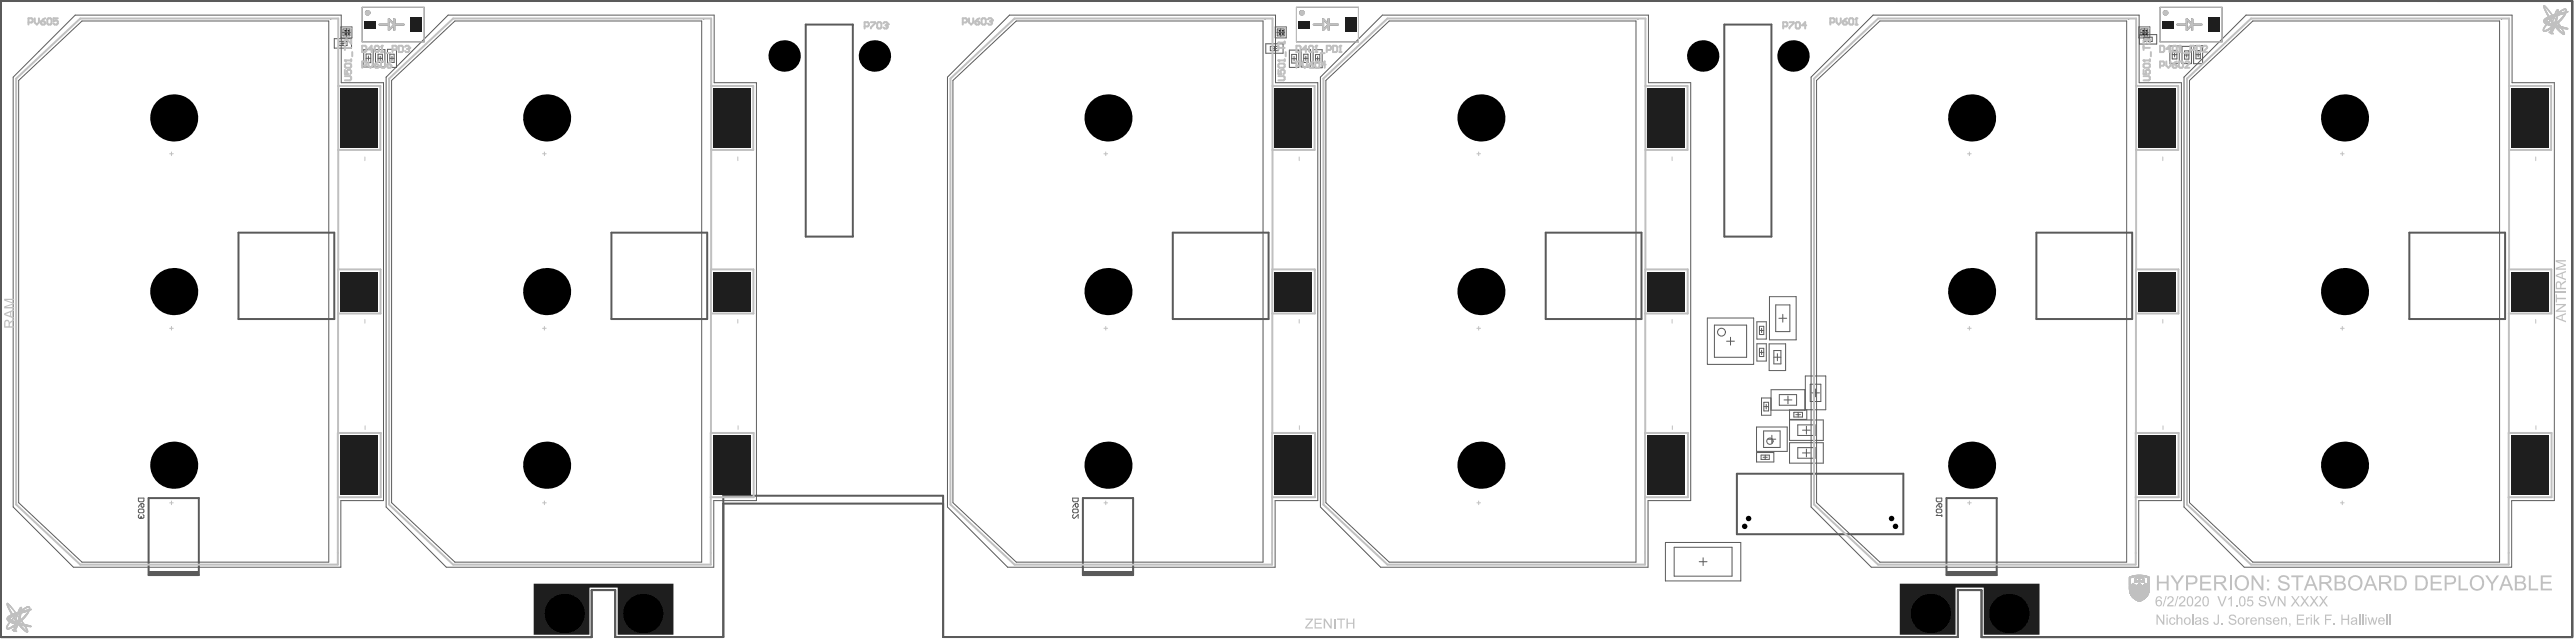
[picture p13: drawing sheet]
<svg xmlns="http://www.w3.org/2000/svg" width="1092mm" height="271mm" viewBox="0 0 1092 271" stroke-linecap="round" stroke-linejoin="round" font-family="sans-serif">
<g fill="none" stroke="#5a5a5a" stroke-width=".42">
<path d="M141.8 16.4h7.3v4h-7.3zM144.5 18.4h1.9M145.4 17.5v1.8M536.9 18.6h7.3v4h-7.3zM540.6 19.7v1.8M907.5 14.7h7.3v4h-7.3zM910.2 16.7h1.8M911.1 15.8v1.8M920.4 19.5h4v7.3h-4zM925.5 19.7h4v7.3h-4zM154.3 21.1h4v7.3h-4zM155.3 24.7h2"/>
<path d="M156.3 23.7v2M159.3 21.1h4v7.3h-4zM160.4 24.7h1.8M161.3 23.8v1.8M539.6 20.6h1.9M546.9 21.2h4v7.4h-4zM547.9 24.9h2M548.9 23.9v2M551.9 21.1h4v7.3h-4zM553 24.7h1.8M553.9 23.8v1.8M921.4 23.2h2"/>
<path d="M922.4 22.2v2M926.6 23.3h1.8M927.5 22.4v1.8M745.2 136.4h4v7.3h-4zM747.2 139.2v1.8M750.5 125.8h11.3v18.3h-11.3zM754.5 134.9h3.3M756.2 133.2v3.4M745.2 145.7h4v7.4h-4zM746.3 149.4h1.8M746.3 140.1h1.8M747.2 148.5v1.8"/>
<path d="M750.4 145.8h7v11.3h-7zM752.4 151.4h3M753.9 149.9v3M765.7 159.4h8.7v14.3h-8.7zM748.1 172.4h2M749.1 171.4v2M751.1 168.7h-3.9v7.3h3.9l.1-10.8h14.3v8.7h-14.3M756.7 169.5h3.3M758.4 167.9v3.3M759 173.8h7.4v4h-7.4zM759 178h14.4v8.7h-14.4zM761.7 175.8h2"/>
<path d="M762.7 174.8v2M768.4 166.5h3.3M770.1 164.9v3.3M745.1 191.8h7.3v4h-7.3zM747.8 193.8h1.8M748.7 192.9v1.8M759 187.7h14.4v8.6h-14.4zM764.5 192h3.4M764.5 182.3h3.4M766.2 180.7v3.3M766.2 190.3v3.4"/>
</g>
<path d="M63 211.1h21.3v32.7h-21.3zM459.3 211.1h21.3v32.7h-21.3zM736.7 200.8h70.6v25.6h-70.6zM825.6 211.1h21.3v32.7h-21.3z" fill="none" stroke="#5a5a5a" stroke-width=".85"/>
<g fill="#5a5a5a">
<path d="M63 242.1h21.3v1.7h-21.3z" fill-rule="evenodd"/>
<path d="M459.3 242.1h21.3v1.7h-21.3z" fill-rule="evenodd"/>
<path d="M825.6 242.1h21.3v1.7h-21.3z" fill-rule="evenodd"/>
</g>
<path d="M455 211.1h2.3v1.2l-.4 .4h-1.5l-.4-.4zM455 216.2l.4-.4h1.5l.4 .4v.8l-.4 .3h-1.5l-.4-.3zM455.4 218.1l-.4 .4v.8l.4 .4h.4l1.5-1.6v1.6M456.1 213.5h.8l.4 .4v.7l-.4 .4-.8-.4zM456.1 213.5l-1.1 1.5M821.3 211.1h2.3v1.2l-.4 .4h-1.5l-.4-.4zM821.3 216.2l.4-.4h1.5l.4 .4v.8l-.4 .3h-1.5l-.4-.3zM821.3 218.5h2.3M822.5 213.5h.7l.4 .4v.7l-.4 .4-.7-.4zM822.5 213.5l-1.2 1.5M823.6 218.1v.8" fill="none" stroke="#5a5a5a" stroke-width=".42"/>
<circle cx="821.3" cy="218.5" r=".17" fill="#5a5a5a"/>
<path d="M58.7 211.1h2.3v1.2l-.4 .4h-1.5l-.4-.4zM58.7 216.2l.4-.4h1.5l.4 .4v.8l-.4 .3h-1.5l-.4-.3zM59.1 218.1l-.4 .4v.8l.8 .4M59.9 213.5h.7l.4 .4v.7l-.4 .4-.7-.4zM59.9 213.5l-1.2 1.5M821.7 218.1l-.4 .4" fill="none" stroke="#5a5a5a" stroke-width=".42"/>
<circle cx="59.5" cy="219.7" r=".17" fill="#5a5a5a"/>
<g fill="none" stroke="#5a5a5a" stroke-width=".42">
<path d="M143.7 17.5h3.5v1.8h-3.5zM538.8 19.7h3.5v1.8h-3.5zM909.4 15.8h3.5v1.8h-3.5zM155.3 22.9h2v3.7h-2zM160.4 23h1.8v3.5h-1.8zM547.9 23.1h2v3.6h-2zM553 23h1.8v3.5h-1.8zM921.4 21.3h2v3.7h-2zM926.6 21.6h1.8v3.5h-1.8zM746.3 138.3h1.8v3.5h-1.8zM753.2 129.3h6v11.3h-6zM746.3 147.6h1.8v3.5h-1.8z"/>
<path d="M752.4 148.6h3v5.6h-3zM748.1 170.5h2v3.7h-2zM754.7 167.3h7.3v4.5h-7.3zM760.9 174.8h3.6v2h-3.6zM767.8 162.9h4.5v7.3h-4.5zM747 192.9h3.5v1.8h-3.5zM762.5 180.1h7.4v4.5h-7.4zM762.5 189.8h7.4v4.4h-7.4zM59.9 219.3l-.4 .4M59.9 218.9v.4M60.6 218.1l.4 .4v.8l-.4 .4-.7-.4"/>
</g>
<g fill="none" stroke="#5a5a5a" stroke-width=".42">
<path d="M144.6 11.4h4.7v4.7h-4.7zM145.3 13.7h3.3M145.5 12.3h2.9v2.9h-2.9zM146.9 12.1v3.3M153.6 3.1h26.3v14.6h-26.3zM540.9 11.4h4.7v4.7h-4.7zM541.6 13.7h3.3M541.8 12.3h2.9v2.9h-2.9zM543.2 12.1v3.3M549.9 3.1h26.3v14.6h-26.3zM907.2 11.4h4.7v4.7h-4.7zM907.9 13.7h3.3"/>
<path d="M908.1 12.3h2.9v2.9h-2.9zM909.5 12.1v3.3M916.2 3.1h26.3v14.6h-26.3zM930.4 19.4h3.9v7.6h-3.9zM5.6 32.7l26.3-26.3h112.8v28.7h18v177.1h-18.1v28.2h-113.5l-25.5-25.5zM7.9 34.1l26.9-25.2h104.6v229.4h-104.6l-26.9-25.2zM163.8 32.7l26.3-26.3h112.8v28.7h17.9v177.1h-18.1v28.2h-113.4l-25.5-25.5zM164.3 20.9h3.9v7.7h-3.9zM165.3 24.7h1.9M165.3 23h1.9v3.5h-1.9zM166.1 34.1l26.9-25.2h104.6v229.4h-104.6l-26.9-25.2zM166.3 23.8v1.8"/>
<path d="M401.9 32.7l26.3-26.3h112.8v28.7h17.9v177.1h-18.1v28.2h-113.4l-25.5-25.5zM404.2 34.1l26.9-25.2h104.6v229.4h-104.6l-26.9-25.2zM557 21.1h3.8v7.6h-3.8zM558 24.9h1.8M558 23.1h1.8v3.5h-1.8zM558.9 24v1.8M560.1 32.7l26.3-26.3h112.8v28.7h17.9v177.1h-18.1v28.2h-113.4l-25.5-25.5zM562.4 34.1l26.8-25.2h104.7v229.4h-104.7l-26.8-25.2zM768.2 32.7l26.3-26.3h112.8v28.7h18v177.1h-18.1v28.2h-113.5l-25.5-25.5zM770.5 34.1l26.9-25.2h104.6v229.4h-104.6l-26.9-25.2zM926.4 32.7l26.3-26.3h112.8v28.7h17.9v177.1h-18.1v28.2h-113.4l-25.5-25.5zM928.7 34.1l26.8-25.2h104.7v229.4h-104.7l-26.8-25.2z"/>
<path d="M931.4 21.4h1.9v3.5h-1.9zM931.4 23.2h1.9M932.3 22.3v1.8M724.2 134.8h19.6v19.6h-19.6zM727.2 137.8h13.6v13.7h-13.6zM732.3 144.6h3.4M734 143v3.3M745 181h13.1v10.3h-13.1zM748.1 182.7h6.9v7h-6.9zM749.9 186.2h3.3M751.5 184.5v3.3M706.4 229.9h32v16.4h-32z"/>
<path d="M710.1 232h24.6v12.2h-24.6zM720.7 238.1h3.3M722.4 236.4v3.4"/>
<circle cx="730.2" cy="140.8" r="1.66"/>
<circle cx="750.7" cy="187" r="1.33"/>
</g>
<g fill="none" stroke="#5a5a5a" stroke-width=".85">
<path d="M160.9 10.4h4M164.9 8.1l2.4 2.3-2.4 2.3zM167.3 8.1v4.6M167.3 10.4h4M341.8 10.4h19.9v89.9h-19.9zM557.2 10.4h4M561.2 8.1l2.3 2.3-2.3 2.3zM563.5 10.4h4M563.5 8.1v4.6M731.4 10.4h20v89.9h-20zM923.5 10.4h4M927.5 8.1l2.3 2.3-2.3 2.3z"/>
<path d="M929.8 10.4h4M929.8 8.1v4.6M101.2 98.6h40.6v36.6h-40.6zM259.3 98.6h40.7v36.6h-40.7zM497.4 98.6h40.7v36.6h-40.7zM655.6 98.6h40.6v36.6h-40.6zM863.7 98.6h40.7v36.6h-40.7zM1021.9 98.6h40.7v36.6h-40.7zM306.8 213.5h93.2M251 250.2v19.9h-250.6v-269.7h1090.6v269.7M251 250.1h9.9v19.9h45.9v-59.9h93.2v59.9h430.4v-19.9h9.9l.2 20h250.4M251 250.1v.1"/>
</g>
<g fill="none" stroke="#5a5a5a" stroke-width="1.7">
<circle cx="155.9" cy="5.4" r=".33"/>
<circle cx="552.2" cy="5.4" r=".33"/>
<circle cx="918.5" cy="5.4" r=".33"/>
</g>
<g fill="none" stroke="#c0c0c0" stroke-width=".42">
<path d="M153.6 3.1h26.3v14.6h-26.3zM549.9 3.1h26.3v14.6h-26.3zM916.2 3.1h26.3v14.6h-26.3zM1078.6 12.5v.5M1078.7 12.3v.8M1078.9 2.5v.5M1078.9 8.8v.3M1078.9 12v1.2M1079 2.4v.9M1079 8.5v.9M1079 11.8v1.4M1079 12.9v.4"/>
<path d="M1079.1 2.3v1.4M1079.1 8.3v1.3M1079.1 11.5l-.1 .9M1079.2 2.4v1.4M1079.2 8.2v1.5M1079.2 11.4v.6M1079.2 12.9v.4M1079.3 2.4v.3M1079.3 3.1v.9M1079.3 8.2v1.5M1079.3 11.3v.6M1079.3 12.9v.4"/>
<path d="M1079.3 2.4l.1 .5M1079.3 3.3l.1 1M1079.4 8v1.9M1079.4 11.1l-.1 .7M1079.5 2.5v.4M1079.5 3.7v.8M1079.5 7.9v2M1079.5 11v.5M1079.5 12.9v.4M1079.6 2.6v.4M1079.6 3.8v.8M1079.6 7.9v2.1"/>
<path d="M1079.6 10.9v.5M1079.6 12.9v.4M1079.6 2.7l.1 .4M1079.6 4l.1 1M1079.7 7.8v2.3M1079.7 10.7l-.1 .6M1079.7 12.9l-.1 .4M1079.8 2.8v.4M1079.8 4.3v.8M1079.8 7.7v2.4M1079.8 10.6v.4M1079.8 12.9v.3"/>
<path d="M1079.9 2.9v.5M1079.9 4.4v1M1079.9 12.8v.4M1079.9 7.6v2.6M1079.9 10.4v.6M1080 3.1v.3M1080 4.7v.9M1080 7.6v3.1M1080 12.7v.5M1080.1 3.1v.4M1080.1 4.9v.8M1080.1 7.5v3.2"/>
<path d="M1080.1 12.7v.5M1080.2 3.2v.5M1080.2 5v1M1080.2 7.5v3.1M1080.2 12.6v.5M1080.3 3.4v.4M1080.3 5.3v.9M1080.3 7.4v1.3M1080.3 9.1v1.3M1080.3 12.6v.5M1080.4 3.5l.1 .5M1080.4 5.4l.1 1"/>
<path d="M1080.4 9.2l.1 1.3M1080.4 12.6v.4M1080.5 7.3l-.1 1.3M1080.5 3.7v.3M1080.5 5.6v1M1080.5 7.3v1.2M1080.5 9.3v1.2M1080.5 12.5v.4M1080.6 3.7v.4M1080.6 5.8v.9M1080.6 7.2v1.2M1080.6 9.4v1.1"/>
<path d="M1080.6 12.5v.4M1080.7 3.8l.1 .5M1080.7 5.9l.1 1M1080.7 9.4v1.2M1080.8 7.2l-.1 1.2M1080.8 12.3v.6M1080.9 4v.4M1080.9 6.2v2M1080.9 9.4v1.3M1080.9 12.3v.5M1080.9 4.1l.1 .5M1080.9 6.3v1.9"/>
<path d="M1081 9.2v1.5M1081 12.3l-.1 .5M1081.1 4.3v.3M1081.1 6.6v1.5M1081.1 9.1v.3M1081.1 9.6v1.1M1081.1 12.2v.5M1081.2 4.4v.3M1081.2 6.7v1.4M1081.2 9.1v.3M1081.2 9.7v1M1081.2 12.1v.5"/>
<path d="M1081.2 13.6v.2M1081.2 4.5l.1 .5M1081.2 6.8v1.2M1081.2 9.7l.1 1.1M1081.3 8.9l-.1 .4M1081.3 12l-.1 .6M1081.4 4.7v.3M1081.4 6.9v1.1M1081.4 8.8v.3M1081.4 9.7v1.1M1081.4 12v.6M1081.4 13.6v.3"/>
<path d="M1081.5 4.8v.4M1081.5 9.8v1.1M1081.5 13.6v.3M1081.5 6.9v1.3M1081.5 8.7v.4M1081.5 11.9v.6M1081.6 5v.3M1081.6 6.9v1.5M1081.6 8.6v.3M1081.6 9.8v1.1M1081.6 11.8v.6M1081.6 13.6v.3"/>
<path d="M1081.7 5.1v.3M1081.7 6.9v1.9M1081.7 9.9v1M1081.7 11.8v.5M1081.7 13.6v.6M1081.8 5.2v.4M1081.8 6.8v2M1081.8 9.9v1.1M1081.8 11.7v.6M1081.8 13.6v.6M1081.9 5.4v.3M1081.9 6.7v1"/>
<path d="M1081.9 7.8v1M1081.9 10v1M1081.9 11.7v.6M1081.9 12.6v1.6M1082 5.5l.1 .4M1082 6.7v.9M1082 8l.1 1.1M1082 10v1M1082.1 11.5v2.8M1082.1 5.7v.3M1082.1 6.6v1M1082.1 8.1v1.1"/>
<path d="M1082.1 10.1v4.2M1082.2 5.8v.3M1082.2 6.6v.9M1082.2 8v1.3M1082.2 10.1v2.7M1082.2 13.2v1.2M1082.3 5.9l.1 .3M1082.3 8.5l.1 1M1082.4 6.6l-.1 .9M1082.4 7.8l-.1 .4M1082.4 10.1l-.1 1.9M1082.4 13v1.3"/>
<path d="M1082.5 6.1v.3M1082.5 6.6v.9M1082.5 7.8v.2M1082.5 8.7v1M1082.5 9.8v2.1M1082.5 12.9v1.3M1082.5 6.2v1.3M1082.5 7.7v.2M1082.5 8.8v3M1082.5 12.6v1.6M1082.6 6.3v1.1M1082.6 13.9v.4"/>
<path d="M1082.7 7.5l-.1 .3M1082.7 8.9l-.1 2.8M1082.7 12.3l-.1 1.3M1082.8 6.5v.8M1082.8 7.5v.2M1082.8 8.8v1.3M1082.8 10.3v1.4M1082.8 12.1v1.2M1082.8 14v.3M1082.8 6.4v1.2M1082.8 14.1v.3M1082.9 8.2l-.1 5"/>
<path d="M1083 6.4v1.1M1083 8v.5M1083 9.4v3.5M1083 14.1v.2M1083.1 6.3v1.1M1083.1 7.7v.6M1083.1 9.5v3.2M1083.1 14.2h.1M1083.1 6.3v1.7M1083.1 9.7v2.9M1083.3 6.2v1.3M1083.3 9.8v2.4"/>
<path d="M1083.4 9.9v2.1M1083.4 6.2v1.5M1083.5 6.2v.9M1083.5 7.5v.3M1083.5 9.7v2M1083.6 6v1M1083.6 7.6v.3M1083.6 9.5v2M1083.7 7.8v.3M1083.7 5.6v1.4M1083.7 9v2.4M1083.8 5.5v1.4"/>
<path d="M1083.8 7.9v.3M1083.8 8.8v2.7M1083.9 8.1l.1 3.5M1084 5.1l-.1 .8M1084 6.1l-.1 .8M1084.1 5v.6M1084.1 6v.9M1084.1 8v3.7M1084.1 4.8v.6M1084.1 7.7v4.1M1084.2 6v.8M1084.2 10.7l.1 1.3"/>
<path d="M1084.3 4.5l-.1 .7M1084.3 7.2l-.1 3.4M1084.4 4.4v.5M1084.4 5.9v3.2M1084.4 9.7v.7M1084.4 10.7v1.3M1084.4 9.6v.8M1084.4 10.8l.1 1.4M1084.5 4.3l-.1 .5M1084.5 5.9v3.3M1084.6 4.2v.3M1084.6 5.8v2.5"/>
<path d="M1084.6 9v.3M1084.6 9.5v.8M1084.6 10.8v1.5M1084.7 4.1v.3M1084.7 5.4v2.5M1084.7 9.1v1.1M1084.7 10.8v1.6M1084.7 9.1v1M1084.8 4l-.1 3.6M1084.8 10.9v1.7M1084.9 4v2.9M1084.9 9.2v.8"/>
<path d="M1084.9 10.9v.8M1084.9 11.9v.7M1085 10.9v.8M1085 12v.8M1085 4v2.6M1085 9.1v.9M1085.1 4.1v2.4M1085.1 9.1v1M1085.1 11v.7M1085.1 12.2v.7M1085.2 4.4v.6M1085.2 5.3v.3"/>
<path d="M1085.2 5.7v.8M1085.2 9v.7M1085.2 9.8v.4M1085.2 11v.7M1085.2 12.3v.6M1085.3 9.9v.5M1085.3 11v.8M1085.3 12.3v.8M1085.3 5.2v.3M1085.3 5.7v.8M1085.3 8.8v.8M1085.4 5.1v.3"/>
<path d="M1085.4 5.7v.7M1085.4 8.8v.6M1085.4 10.1v.4M1085.4 11v.8M1085.4 12.5v.7M1085.5 5v.3M1085.5 5.6v.8M1085.5 8.7v.7M1085.5 10.2v.5M1085.5 11v.8M1085.5 12.6v.6M1085.6 5.6v.7"/>
<path d="M1085.6 10.4v.5M1085.6 11v.8M1085.6 12.6v.8M1085.6 5v.3M1085.6 8.5v.8M1085.7 4.9v.3M1085.7 5.6v.7M1085.7 8.5v.6M1085.7 10.5v1.4M1085.7 12.8v.7M1085.8 5.6v.6M1085.8 10.7v1.2"/>
<path d="M1085.8 12.9l.1 .7M1085.9 4.8l-.1 .3M1085.9 8.3l-.1 .8M1086 4.7v.3M1086 5.6v.6M1086 8.2v.7M1086 10.9v1M1086 13v.6M1086 4.6v.4M1086 8.2v.6M1086 11v.9M1086 13.1v.6"/>
<path d="M1086.1 5.5v.7M1086.1 11.1l.1 .9M1086.1 13.2l.1 .7M1086.2 4.6v.3M1086.2 8l-.1 .8M1086.3 4.5v.3M1086.3 5.5v.7M1086.3 7.9v.7M1086.3 11.3v.7M1086.3 13.3v.6M1086.3 11.3l.1 .8M1086.3 13.4l.1 .7"/>
<path d="M1086.4 4.4v.3M1086.4 5.4v.7M1086.4 7.7l-.1 .8M1086.5 4.3v.3M1086.5 5.4v.7M1086.5 7.6v.8M1086.5 11.3v1M1086.5 13.6v.5M1086.6 4.3v.3M1086.6 5.4v.7M1086.6 7.5v.8M1086.6 11.3v1"/>
<path d="M1086.6 13.6v.6M1086.6 11.3l.1 1.3M1086.6 13.7l.1 .6M1086.7 4.2l-.1 .4M1086.7 5.3v.7M1086.7 7.4l-.1 .8M1086.8 4.2v.3M1086.8 5.3v.7M1086.8 7.3v.7M1086.8 11.3v.7M1086.8 12.2v.6M1086.8 13.8v.5"/>
<path d="M1086.9 4.1v.3M1086.9 5.3v.6M1086.9 11.4v.6M1086.9 12.3v.7M1086.9 13.9v.6M1086.9 7.1v.8M1087 4v.3M1087 5.3v.6M1087 7v.7M1087 11.4v.7M1087 12.5v.7M1087 14v.5"/>
<path d="M1087.1 4v.3M1087.1 5.3v.6M1087.1 6.9v.7M1087.1 11.4v.7M1087.1 12.6v.7M1087.1 14.1v.4M1087.2 4v.3M1087.2 5.3v.6M1087.2 11.5v.6M1087.2 12.8v.9M1087.2 14.1v.5M1087.2 6.7v.8"/>
<path d="M1087.3 3.9v.4M1087.3 5.3v.5M1087.3 6.6v.7M1087.3 11.5v.6M1087.3 13v.9M1087.3 14.2v.4M1087.4 3.9v.3M1087.4 5.2v.6M1087.4 11.6v.5M1087.4 13.2v1.5M1087.5 6.4l-.1 .8M1087.6 3.8v.3"/>
<path d="M1087.6 5.2v.5M1087.6 6.2v.8M1087.6 11.6v.6M1087.6 13.5v1.1M1087.6 6.2v.7M1087.6 13.6v1M1087.7 3.8v.3M1087.7 11.7v.5M1087.7 13.9v.6M1087.8 5.1l-.1 .6M1087.8 5.9l-.1 .9M1087.9 3.7v.4"/>
<path d="M1087.9 5.1v.5M1087.9 5.8v.8M1087.9 11.7v.5M1087.9 11.7l.1 .6M1088 5.1l-.1 1.4M1088.1 3.7v.4M1088.1 5.1v1.1M1088.1 11.7v.6M1088.2 3.7v.4M1088.2 5v1M1088.2 11.7v.6M1088.2 3.8l.1 .5"/>
<path d="M1088.3 4.6l-.1 1.3M1088.4 3.9v1.7M1088.4 11.8v.5M1088.5 4v1.4M1088.5 11.8v.5M1088.5 4v1.3M1088.7 5v.3M1088.7 11.9v.4M1088.8 11.9v.4M1088.8 4.9v.4M1088.9 4.9v.3M1088.9 12v.3"/>
<path d="M1089 4.9v.3M1089 12v.3M1089.1 4.9v.2M1089.2 12l-.1 .3M1089.2 4.9v.1M1089.2 12.1v.2M1089.3 4.9v.1M72 65.2h1.5M72.7 64.4v1.6M154.8 66.5v1.6M313 66.5v1.6M468.2 65.2h1.6"/>
<path d="M469 64.4v1.6M551.1 66.5v1.6M626.4 65.2h1.6M627.2 64.4v1.6M709.2 66.5v1.6M834.5 65.2h1.6M835.3 64.4v1.6M917.4 66.5v1.6M992.7 65.2h1.6M993.5 64.4v1.6M1075.5 66.5v1.6M72 139.2h1.5"/>
<path d="M72.7 138.4v1.5M154.8 135.4v1.6M313 135.4v1.6M468.2 139.2h1.6M469 138.4v1.5M551.1 135.4v1.6M626.4 139.2h1.6M627.2 138.4v1.5M709.2 135.4v1.6M834.5 139.2h1.6M835.3 138.4v1.5M917.4 135.4v1.6"/>
<path d="M992.7 139.2h1.6M993.5 138.4v1.5M1075.5 135.4v1.6M154.9 180.5v1.5M313 180.5v1.5M551.1 180.5v1.5M709.3 180.5v1.5M917.5 180.5v1.5M1075.6 180.5v1.5M72 213.1h1.5M72.7 212.4v1.5M468.2 213.1h1.6"/>
<path d="M469 212.4v1.5M626.4 213.1h1.6M627.2 212.4v1.5M834.5 213.1h1.6M835.3 212.4v1.5M992.7 213.1h1.6M993.5 212.4v1.5M3 255.7v.9M3.1 255.7v1.1M3.2 255.7v1.5M3.3 255.7v.4M3.3 256.5v.9"/>
<path d="M3.4 255.8v.4M3.4 256.6v1M3.5 255.8v.5M3.5 256.8v1.1M3.6 256v.3M3.6 257.2v.8M3.7 256l.1 .5M3.7 257.3l.1 1M3.8 256.2v.4M3.8 257.6v.9M3.9 256.3v.3M3.9 257.8v.8"/>
<path d="M4 256.3l.1 .5M4 257.9l.1 1M4.1 256.5v.4M4.1 258.2v.9M4.2 256.6v.3M4.2 258.3v.9M4.3 256.6l.1 .6M4.3 258.5l.1 1M4.4 256.9v.4M4.4 258.8v.8M4.5 256.9l.1 .5M4.5 258.9l.1 1"/>
<path d="M4.7 257.1v.4M4.7 259.2v.9M4.8 257.2v.4M4.8 259.3v.9M4.8 257.3l.1 .5M4.8 259.5v2.2M5 257.5v.4M5 259.7v1.9M5.1 257.6v.4M5.1 259.8v1.7M5.2 257.8v.3M5.3 257.9v.3"/>
<path d="M5.4 257.9v.5M5.5 258.2v.3M5.6 258.2l.1 .5M5.7 258.5v.3M5.8 258.5v.4M5.9 258.6l.1 .5M6 258.9v.3M6.1 258.9l.1 .5M6.2 260v1M6.3 259.2v.3M6.3 260v.9M6.4 259.2v.3"/>
<path d="M6.4 260v.9M6.4 259.4l.1 .4M6.4 259.9v.9M6.6 259.6v1.2M6.7 259.7v1.1M6.8 259.8v.9M6.9 259.8v1.2M7 259.8v1.1M7.1 259.7v1.1M7.2 259.7v1.7M7.3 259.6v1.5M7.4 259.6v1.3"/>
<path d="M7.6 259.5v.9M7.6 259.4v1M7.7 259.2v1.2M7.9 258.9v1.4M7.9 258.6v.7M7.9 259.5v.8M8.1 258.3l-.1 .8M8.1 259.4v.8M8.2 258.2v.6M8.2 259.4v.8M8.3 258v.5M8.3 259.4v.7"/>
<path d="M8.4 257.8l-.1 .6M8.4 259.3l-.1 3.5M8.5 257.7v.5M8.5 259.3v3.2M8.6 257.6v.4M8.6 259.2v2.8M8.7 257.5v.3M8.7 258.8v2.5M8.8 257.5v3.5M8.9 257.4v3.3M9 257.4v2.6M9.1 257.4v2.5"/>
<path d="M9.2 257.8v.6M9.2 258.6v.3M9.2 259.1v.7M9.3 258.6v.3M9.3 259.1v.7M9.4 259.1v.7M9.5 258.5l-.1 .4M9.5 258.4v.3M9.5 259v.8M9.6 259v.7M9.7 258.3v.3M9.8 258.2v.3"/>
<path d="M9.8 259v.7M9.9 258.2v.3M9.9 258.9v.7M10 258.1v.3M10.1 258v.3M10.1 258.9v.7M10.2 258v.2M10.2 258.9v.6M10.3 257.9l-.1 .3M10.4 257.9v.2M10.4 258.9v.6M10.5 258.8v.7"/>
<path d="M10.5 257.7v.4M10.6 257.7v.3M10.6 258.8v.7M10.7 257.6v.3M10.7 258.8v.6M10.8 257.6v.3M10.8 258.7v.7M10.9 257.5v.3M10.9 258.7v.6M11 258.7v.6M11.1 257.4l-.1 .4M11.1 257.4v.3"/>
<path d="M11.1 258.6v.6M11.2 257.3v.3M11.2 258.6v.6M11.4 257.3v.3M11.4 258.6l-.1 .6M11.4 260l-.1 .8M11.5 257.3v.3M11.5 258.5v.7M11.5 259.8v.8M11.6 257.2l-.1 .4M11.6 258.5l-.1 .7M11.6 259.6l-.1 .9"/>
<path d="M11.7 257.2v.3M11.7 258.5v.6M11.7 259.5v.8M11.8 257.2v.3M11.8 258.5v.6M11.8 259.4v.7M11.8 258.5v.5M11.9 257.1v.4M11.9 259.2l-.1 .9M12 257.1v.4M12 258.5v1.3M12.1 257.1v.4"/>
<path d="M12.1 258.5v1.2M12.2 257.1v.4M12.2 258.4v1M12.3 257.2v.4M12.3 258.3v.9M12.4 257.2v1.9M12.5 257.3v1.5M12.6 257.4v1.3M12.7 258.3v.3M12.8 258.3v.3M12.9 258.2v.3M13 258.2v.3"/>
<path d="M13.1 258.2v.3M13.3 258.2v.2M13.4 258.2v.1M903.2 249.9h.5M903.2 248.1l2.7 .1M903.2 248l2.5 .1M903.2 246h.5M903.2 245.9h.5M903.2 245.8h.5M903.2 245.6h.5M903.2 245.5h.5M903.2 245.4h.5"/>
<path d="M903.2 245.3h.5M903.2 245.2h.5M903.2 245.1h.5M903.2 247.9h.5M903.2 247.8h.5M903.2 247.7h.5M903.2 247.6h.5M903.2 247.5h.5M903.2 247.3h.5M903.2 247.2h.5M903.2 247.1h.5M903.2 247h.5"/>
<path d="M903.2 246.9h.5M903.2 246.8h.5M903.2 246.7h.5M903.2 246.6h.5M903.2 246.5h.5M903.2 246.4h.5M903.2 246.3h.5M903.2 246.2h.5M903.2 246.1h.5M903.2 248.2l8.5 .1M903.2 249.2h8.5M903.2 249.1h8.5"/>
<path d="M903.2 248.9h8.5M903.2 248.8h8.5M903.2 248.7h8.5M903.2 248.6h8.5M903.2 248.5h8.5M903.2 248.4h8.5M903.2 248.3h8.5M903.2 250.1h.5M903.2 250h.5M903.2 250.3l2.5 .1M903.2 250.2h.5M903.2 250.4l2.8 .1"/>
<path d="M903.2 250.5h8.4M903.3 250.6h8.3M903.3 250.7h8.2M903.3 250.8h8.2M903.3 250.9h8.2M903.4 251.1h1.3M903.4 251.2h1.2M903.5 251.6h.7M903.6 251.7h.6M903.6 251.8l.6 .1M903.7 251.9l.6 .1M903.7 245h-.5"/>
<path d="M903.7 249.8h-.5M903.7 252l.6 .1M903.8 252.1h1.7M903.8 252.2h1.2M903.9 252.3l.6 .1M903.9 244.9l-.7 .1M903.9 249.7l-.7 .1M904 252.4l.6 .1M904 248h1.6M904 244.3h6.9M904 252.5l.7 .1M904 250.3h1.5"/>
<path d="M904.1 252.7h.7M904.1 247.9h1.3M904.1 249.6l-.9 .1M904.2 244.8l-1 .1M904.2 252.8h.7M904.2 250.2h1.1M904.2 251.5h-.7M904.2 247.8h1.1M904.2 244.2h6.4M904.3 252.9l.7 .1M904.3 249.5h-1.1M904.3 251.4h-.8"/>
<path d="M904.3 253h1.2M904.4 250.1h.7M904.4 247.6h.7M904.4 253.1h1.1M904.5 251.3h-1.1M904.5 247.5h.5M904.5 252h1M904.5 251.9h1M904.5 251.8l.2 .1M904.5 251.7l.1 .1M904.5 249.4h-1.3M904.5 244.7l-1.3 .1"/>
<path d="M904.5 253.2h1M904.5 244.2h5.8M904.6 247.4h.3M904.6 253.3h.9M904.7 252.3h.2M904.7 247.3h.1M904.7 253.4l.9 .1M904.8 251.1h2.6M904.8 244.6l-1.6 .1M904.9 251.9h.6M904.9 253.5l.9 .1M904.9 251.2h1"/>
<path d="M905 251.8h.5M905 253.6l1 .1M905 249.4h2.2M905 251.3h.8M905 244h4.8M905.1 251.7h.4M905.1 252.8h.4M905.1 252.7h.4M905.1 252.5h.4M905.1 252.4h.4M905.1 252.3h.4M905.1 252.2h.4"/>
<path d="M905.1 252.9h.4M905.1 253.7l1 .1M905.2 251.4h.5M905.2 249.5h1.7M905.3 253.8l1 .1M905.3 244.5l-1.9 .1M905.4 246.5l4.1 .1M905.4 246.4h4.1M905.4 249.6h1.4M905.4 246.2h.5M905.4 246.1h.5M905.4 246h.5"/>
<path d="M905.4 245.9h.5M905.4 245.8h.5M905.4 253.9l1.5 .1M905.4 245.6h.5M905.5 245.4h.4M905.5 243.9h3.8M905.6 251.5l-.4 .1M905.6 254h1.3M905.6 249.7h1M905.6 245.2h.3M905.7 244.9h3.5M905.7 254.1l1.2 .1"/>
<path d="M905.8 249.8h.6M905.8 252.8h.2M905.8 252.7h.1M905.8 252h1.1M905.8 251.9h1.1M905.8 251.8l.2 .1M905.8 251.7l.1 .1M905.8 252.9l1.1 .1M905.8 253.2h1.1M905.8 253h1.1M905.9 252.2h.4M905.9 254.3h1.2"/>
<path d="M905.9 253.3h.4M906 252.3h.2M906 253.4h.2M906 244.4l-2.4 .1M906.1 254.4h1.2M906.2 250.5h2.5M906.2 251.9h.7M906.2 244.9h2.4M906.2 254.4h2.4M906.3 251.2h.9M906.3 248.2h2.3M906.3 252.8h.6"/>
<path d="M906.3 251.8h.6M906.3 246.7l-1 .1M906.3 243.8h2.2M906.4 252.7h.5M906.4 251.7h.5M906.4 251.3h.7M906.4 254.5h2M906.4 248.1h2M906.4 245.1l-.7 .1M906.5 252.5h.4M906.5 252.4h.4M906.5 252.3h.4"/>
<path d="M906.5 252.2h.4M906.5 253.8h.4M906.5 253.7h.4M906.5 253.6h.4M906.5 253.5h.4M906.5 253.4h.4M906.5 253.3h.4M906.5 250.4h1.8M906.5 251.4h.5M906.6 246.3h1.7M906.6 248h1.6M906.7 250.3h1.5"/>
<path d="M906.7 254.7h1.5M906.7 244.8h.6M906.8 247.9h1.3M906.9 252.1h-1.1M906.9 250.2h1.1M906.9 253.1h-1.1M906.9 254.8h1.1M906.9 251.5l-.4 .1M906.9 247.8h1.1M906.9 245l-1.2 .1M907 247.6h.8M907 250.1h.8"/>
<path d="M907 245h.8M907.1 254.9h.7M907.1 252.8h.2M907.1 252.7h.1M907.1 252.1h1.1M907.1 251.9h1.1M907.1 251.8l.3 .1M907.1 251.7l.2 .1M907.1 252.9h1.1M907.1 253.9h1.1M907.1 253.8l1.1 .1M907.1 253.7l.2 .1"/>
<path d="M907.1 253.6l.1 .1M907.1 253h1.1M907.1 247.5h.6M907.2 253.2h.5M907.2 254.1h.5M907.2 252.2h.4M907.2 247.4h.4M907.3 246h.3M907.3 245.9h.3M907.3 245.8h.3M907.3 245.6h.3M907.3 245.5h.3"/>
<path d="M907.3 245.4h.3M907.3 245.3h.3M907.3 245.2h.3M907.3 245.1h.3M907.3 246.1h.3M907.3 246.7h.2M907.3 253.3h.3M907.3 254.3h.2M907.4 252.3h.1M907.4 247.3h.1M907.4 253.4h.1M907.5 251.1h1.2"/>
<path d="M907.5 251.9h.7M907.6 252.8h.6M907.6 253.8h.6M907.6 244.8h.6M907.6 251.2h1M907.6 251.8h.6M907.7 252.7h.5M907.7 253.7h.5M907.7 249.4h2.1M907.7 251.7h.5M907.7 251.3h.8M907.8 252.6h.4"/>
<path d="M907.8 253.6h.4M907.8 252.4h.4M907.8 252.3h.4M907.8 252.2h.4M907.8 253.4h.4M907.8 253.3h.4M907.8 253.2h.4M907.9 251.4h.4M907.9 249.5h1.7M907.9 245h1.3M908 249.6h1.5M908.2 252l-1.1 .1"/>
<path d="M908.2 253.1h-1.1M908.2 251.5l-.3 .1M908.2 249.7h1.1M908.4 245.1l.8 .1M908.4 249.8h.6M908.5 252.8h.1M908.5 252.7h.1M908.5 252.1h1M908.5 252h1M908.5 251.9h1M908.5 251.8l.2 .1M908.5 251.7l.1 .1"/>
<path d="M908.5 252.9l1 .1M908.5 253h1M908.5 253.2h1.8M908.5 246.7h1M908.5 252.2h.5M908.6 253.3h.4M908.7 252.3h.2M908.8 252.4h.1M908.8 254.4h-1.3M908.8 244.4l2.4 .1M908.8 251.1h1.2M908.8 250.5h2.8"/>
<path d="M908.9 251.9h.6M908.9 253.4h-.2M908.9 245.2h.3M908.9 245.5h.5M908.9 245.4l.5 .1M908.9 245.3l.5 .1M908.9 252.8h.6M908.9 251.2h1M908.9 254.3h-1.2M908.9 248.2h2.8M908.9 245.9h.5M908.9 245.8h.5"/>
<path d="M908.9 245.6h.5M909 251.8h.5M909 246h.5M909 246.2h.5M909 246.1h.5M909 252.7h.5M909 251.3h.8M909.1 251.7h.4M909.1 252.5h.4M909.1 252.4h.4M909.1 252.3h.4M909.1 252.2h.4"/>
<path d="M909.1 254.1l-1.3 .1M909.2 251.4h.4M909.3 254l-2.2 .1M909.3 248h1.6M909.3 250.3h1.5M909.4 253.9l-1.1 .1M909.4 247.9h1.4M909.5 246.6l-4.2 .1M909.5 250.2h1.2M909.5 251.5l-.3 .1M909.5 247.8h1.1M909.6 253.8l-1.1 .1"/>
<path d="M909.6 244.5l1.8 .1M909.7 250.1h.8M909.7 253.7l-1 .1M909.7 247.6h.8M909.8 251.9h1.4M909.8 251.8l.2 .1M909.8 251.7l.1 .1M909.8 247.5h.6M909.8 253.6l-.9 .1M909.9 252.2h1.1M909.9 247.4h.4M910 253.5l-1 .1"/>
<path d="M910 244.6l1.6 .1M910 252.3h.9M910 247.3h.1M910.1 253.4l-1 .1M910.1 251.1h1.4M910.2 253.3l-1.1 .1M910.3 251.2h1.1M910.3 249.4h1.4M910.3 244.7h1.4M910.4 251.3h1M910.4 253.1h-1.9M910.5 251.4h.9"/>
<path d="M910.5 253l-.8 .1M910.6 249.5h1.1M910.6 252.9l-.8 .1M910.7 252.8h-.8M910.7 244.8h1M910.7 249.6h1M910.7 252.7h-.7M910.8 252.5l-.7 .1M910.9 252.5h-.7M910.9 249.7h.8M910.9 244.9h.8M911.1 252.1h-1.3"/>
<path d="M911.1 252l-1.3 .1M911.1 250.1h.5M911.1 249.8h.6M911.1 245h.6M911.2 246h.5M911.2 245.9h.5M911.2 245.8h.5M911.2 245.6h.5M911.2 245.5h.5M911.2 245.4h.5M911.2 245.3h.5M911.2 245.2h.5"/>
<path d="M911.2 245.1h.5M911.2 247.9h.5M911.2 247.8h.5M911.2 247.7h.5M911.2 247.6h.5M911.2 247.5h.5M911.2 247.3h.5M911.2 247.2h.5M911.2 247.1h.5M911.2 247h.5M911.2 246.9h.5M911.2 246.8h.5"/>
<path d="M911.2 246.7h.5M911.2 246.6h.5M911.2 246.5h.5M911.2 246.4h.5M911.2 246.3h.5M911.2 246.2h.5M911.2 246.1h.5M911.2 251.8l-1 .1M911.2 251.8h-.9M911.3 251.6l-.9 .1M911.3 251.5l-.8 .1M911.6 250.3l-2.4 .1"/>
<path d="M911.6 250.2l-.5 .1M911.7 249.9l-.6 .1M911.7 249.3h-8.5M911.7 248l-2.6 .1M2.7 265.9v.5M2.8 265.6v.9M2.8 265.5v1M3 261.9v.8M3 265.2v1.4M3.1 261.8v1M3.1 265v.8M3.1 266.2v.5"/>
<path d="M3.2 266.3v.4M3.2 261.6v1.4M3.2 264.8v.8M3.3 261.5v1.6M3.3 264.6v.6M3.3 266.3v.4M3.4 261.4v1.8M3.4 264.6v.6M3.4 266.3v.4M3.5 266.3v.4M3.5 261.3v2M3.5 264.3v.7"/>
<path d="M3.6 261.3v2M3.6 264.3v.5M3.6 266.3v.4M3.8 261.1v2.3M3.8 264l-.1 .6M3.8 266.2l-.1 .5M3.8 261.1v2.4M3.8 263.9v.5M3.8 266.2v.4M3.9 261.1v2.5M3.9 263.9v.4M3.9 266.2v.4"/>
<path d="M4 261v3.3M4.1 266.1l-.1 .5M4.1 260.9v3.1M4.1 266.1v.4M4.2 260.8v3.1M4.2 266.1v.4M4.3 262.4v1.4M4.3 266v.5M4.4 260.8l-.1 1.4M4.4 260.8v1.2M4.4 262.6v1.2M4.4 265.9v.5"/>
<path d="M4.5 262.6v1.3M4.6 260.7l-.1 1.2M4.6 265.9l-.1 .5M4.7 260.6v1.1M4.7 262.7v1.2M4.7 265.9v.4M4.8 260.6v1.1M4.8 262.8v1.1M4.8 265.8v.4M4.9 262.7v1.3M4.9 265.7l-.1 .5M5 262.7v1.3"/>
<path d="M5 265.6v.6M5.1 262.5v1.6M5.1 265.5v.6M5.2 260.1v1.3M5.2 262.4v.3M5.2 263v1.1M5.2 265.5v.5M5.2 266.9v.2M5.3 260.1v1.3M5.3 262.4v.3M5.3 263v1.1M5.3 265.5v.5"/>
<path d="M5.3 266.9v.2M5.4 260.3v1.1M5.4 263.1v1.1M5.4 266.9v.3M5.4 262.2v.4M5.4 265.3v.6M5.5 260.3v1.1M5.5 262.1v.3M5.5 263.2v1M5.5 265.3v.6M5.5 266.9v.3M5.6 260.2l.1 1.5"/>
<path d="M5.6 263.2v1.1M5.6 267v.3M5.7 262l-.1 .4M5.7 265.2v.6M5.7 260.2v1.9M5.7 263.3v1M5.7 265.2v.5M5.7 267v.5M5.8 260.1v2M5.8 263.3v1M5.8 265.1v.6M5.8 267v.6"/>
<path d="M5.9 263.3v1M5.9 265v.6M6 260.1v2.1M6 265.9v1.7M6 260.1v.9M6 261.4v1M6 263.3v1.1M6 264.9v2.8M6.1 261.4l.1 1.2M6.1 263.4l.1 4.3M6.3 261.4v1.3M6.3 263.5v2.7"/>
<path d="M6.3 266.5v1.3M6.4 261.3v.2M6.4 261.8v1M6.4 263.5v1.9M6.4 266.5v1.2M6.4 261.9l.1 1.1M6.5 261.1l-.1 .3M6.5 263.2l-.1 2M6.5 266.2l-.1 1.5M6.6 261.1v.2M6.6 262.1v3.1M6.6 266v1.6"/>
<path d="M6.7 267.3v.4M6.7 260.9v.3M6.7 262.3v2.8M6.7 265.6v1.3M6.8 260.8v.3M6.8 262.1v1.4M6.8 263.6v1.4M6.8 265.5v1.2M6.8 267.4v.3M6.9 261.8v3.1M6.9 265.2v1.3M6.9 267.4v.4"/>
<path d="M7 262.7v3.7M7 261.4v.8M7 267.4v.4M7.1 261.1v.6M7.1 262.9v3.2M7.1 267.5v.1M7.2 263v2.9M7.3 263.1v2.7M7.4 263.3v2.1M7.5 260.8l.1 .3M7.6 263.1l-.1 2.1M7.6 261v.3"/>
<path d="M7.6 262.9v2M7.7 261.1v.3M7.7 262.6v2.2M7.8 261.2l.1 .4M7.9 262.1v2.8M7.9 261.4v.3M7.9 261.9v3M8.1 261.4v3.7M8.2 261.1v4.1M8.3 260.8v3.1M8.3 264.1v1.1M8.3 264.1l.1 1.3"/>
<path d="M8.4 263l-.1 .9M8.5 263v.7M8.5 264.2v1.3M8.6 262.3v.4M8.6 264.2v1.5M8.6 262.9v.8M8.7 262.4v1.2M8.7 264.2v1.6M8.8 262.5v1M8.8 264.3v1.6M8.9 264.3v.7M8.9 265.2v.8"/>
<path d="M8.9 262.6v.8M9 262.5v.8M9 264.3v.8M9 265.3v.8M9.1 262.4l.1 1M9.1 264.3v.8M9.1 265.4l.1 .8M9.2 262.4v.6M9.2 263.2v.4M9.2 264.3v.8M9.2 265.6v.7M9.3 262.3v.7"/>
<path d="M9.3 263.3v.3M9.3 264.3v.8M9.3 265.7v.7M9.4 263.3l.1 .6M9.4 264.4v.8M9.4 265.8l.1 .7M9.5 262.1l-.1 .8M9.5 262v.8M9.5 263.6v.4M9.5 264.4v.8M9.5 265.9v.7M9.6 263.7l.1 .6"/>
<path d="M9.6 264.4v.8M9.6 266l.1 .8M9.7 261.9v.8M9.8 261.8v.7M9.8 263.9v1.3M9.8 266.2v.6M9.9 261.7v.7M9.9 264v1.2M9.9 266.2v.7M9.9 264.1v1.1M9.9 266.3v.7M10 261.6l-.1 .8"/>
<path d="M10.1 261.5v.7M10.1 264.3v.9M10.1 266.5v.6M10.2 261.4v.7M10.2 264.5v.7M10.2 266.5v.6M10.2 264.6v.7M10.2 266.6l.1 .7M10.3 261.3l-.1 .7M10.4 261.2v.7M10.4 264.6v.7M10.4 266.8v.6"/>
<path d="M10.5 264.6v1M10.5 266.8v.6M10.5 261v.8M10.6 260.9v.8M10.6 264.7v1M10.6 267v.5M10.7 260.8v.8M10.7 264.7v1.2M10.7 267.1v.5M10.8 267.1v.6M10.8 260.7v.7M10.8 264.7v1.5"/>
<path d="M10.9 260.5v.8M10.9 264.8v.6M10.9 265.6v.6M10.9 267.2v.6M11 264.8l.1 .7M11 265.8l.1 .7M11 267.3v.5M11.1 260.4l-.1 .8M11.1 260.3v.7M11.1 264.8v.7M11.1 266v.7M11.1 267.4v.5"/>
<path d="M11.2 260.1v.8M11.2 264.9v.6M11.2 266.2v.6M11.2 267.4v.5M11.3 264.9v.6M11.3 266.2l.1 1M11.3 267.5v.5M11.5 264.9v.6M11.5 266.5v1.6M11.5 264.9l.1 .6M11.5 266.7v1.3M11.7 264.9v.6"/>
<path d="M11.7 267v1M11.8 265v.5M11.8 267.2v.7M11.8 267.4v.4M12 265v.5M12.1 265.1v.5M12.2 265.1v.5M12.3 265.1v.5M12.4 265.2v.4M12.5 265.2v.4M12.6 265.2v.5M12.7 265.2v.5"/>
<path d="M12.8 265.2v.5M12.9 265.2v.5M13 265.3v.4M13.2 265.4l-.1 .3M13.3 265.5v.1"/>
</g>
<g fill="none" stroke="#c0c0c0" stroke-width=".85">
<path d="M160.9 10.4h4M164.9 8.1l2.4 2.3-2.4 2.3zM167.3 8.1v4.6M167.3 10.4h4M557.2 10.4h4M561.2 8.1l2.3 2.3-2.3 2.3zM563.5 10.4h4M563.5 8.1v4.6M923.5 10.4h4M927.5 8.1l2.3 2.3-2.3 2.3zM929.8 10.4h4M929.8 8.1v4.6"/>
<path d="M143.5 36.4h17.8v27.2h-17.8M301.6 36.4h17.9v27.2h-17.9M539.7 36.4h17.9v27.2h-17.9M697.9 36.4h17.9v27.2h-17.9M906.1 36.4h17.8v27.2h-17.8M909.2 32.3h2.2l.5 .4v.9l-.5 .4h-2.2M909.2 27.4l.4-.5h1.8l.5 .5v.9l-.5 .4h-1.8l-.4-.4zM909.2 29.6v1.8h1.3l-.4-1.3 .4-.5h.9l.5 .5v.8l-.5 .5M909.2 25.6h2.7M911.9 25.2v.9M1064.2 36.4h17.9v27.2h-17.9M143.5 114.1v-106.3h-109.4l-27.2 25.5v180.6l27.2 25.4h109.2v-55.8h18.2v27.3h-18.2"/>
<path d="M301.6 114.1v-106.3h-109.4l-27.2 25.5v180.6l27.2 25.4h109.3v-55.8h18.2v27.3h-18.2M539.7 114.1v-106.3h-109.4l-27.2 25.5v180.6l27.2 25.4h109.3v-55.8h18.2v27.3h-18.2M697.9 114.1v-106.3h-109.4l-27.2 25.5v180.6l27.2 25.4h109.3v-55.8h18.1v27.3h-18.1M906.1 114.1v-106.3h-109.5l-27.1 25.5v180.6l27.1 25.4h109.3v-55.8h18.2v27.3h-18.2M1064.2 114.1v-106.3h-109.4l-27.2 25.5v180.6l27.2 25.4h109.3v-125.1h18.1v18.7h-18.1M143.4 132.9h18v-18.7h-18v69.3M301.6 132.9h18v-18.7h-18v69.3M539.7 132.9h18v-18.7h-18v69.3M697.8 132.9h18.1v-18.7h-18.1v69.3M906 132.9h18v-18.7h-18v69.3M1064.1 183.5h18.1v27.3h-18.1"/>
</g>
<circle cx="909.2" cy="25.6" r=".42" fill="#c0c0c0"/>
<path d="M909.2 19.4v1.8M910.1 16.7l-.9 .5v.9l.4 .4M909.2 25.6l.4 .5M909.2 20.3h2.7M912.3 22.1v1.7" fill="none" stroke="#c0c0c0" stroke-width=".85"/>
<circle cx="910.1" cy="16.7" r=".42" fill="#c0c0c0"/>
<path d="M910.1 16.7l.4 .5M910.5 17.2v.4M910.5 17.2l.5-.5 .9 .5v.9l-.5 .4" fill="none" stroke="#c0c0c0" stroke-width=".85"/>
<g fill="#c0c0c0">
<path d="M1084 128.9h4.3v.5l-3.3 2.2h3.3v.6h-4.3v-.6l3.4-2.2h-3.4z"/>
<path d="M1084 124.8h.5v1.4h3.8v.6h-3.8v1.4h-.5z"/>
<path d="M1084 123.6h4.3v.5h-4.3z"/>
<path d="M1084 110.3h4.3v.5h-3.5l3.5 1.3v.5l-3.6 1.2h3.6v.5h-4.3v-.7l3.7-1.3-3.7-1.3z"/>
<path d="M1.8 126.7h4.2v.5h-3.5l3.5 1.2v.5l-3.5 1.2h3.5v.6h-4.2v-.8l3.6-1.3-3.6-1.2z"/>
<path d="M1084.5 134.7l2.1 .7v-1.5zM1084 134.4l4.3-1.7v.6l-1.3 .5v1.7l1.3 .5v.6l-4.3-1.7z"/>
<path d="M1084.6 120.1l-.1 1.9h1.5l-.1-1.7a.72 .72 0 0 0-.6-.5 .72 .72 0 0 0-.7 .3zM1084.3 119.6l1.3-.4 .6 .5 .2 .7 .5-.7 1.4-.8v.7l-1.5 .9-.4 .7v.8h1.9v.6h-4.3z"/>
<path d="M1084.6 116.8l2 .7v-1.4zM1084 116.5l4.3-1.7v.6l-1.3 .5v1.8l1.3 .5v.6l-4.3-1.7z"/>
<path d="M2.4 136.4l-.1 1.9h1.3v-1.2a.73 .73 0 0 0-.3-.9 .73 .73 0 0 0-.9 .2zM1.9 136l.5-.4 .9-.1 .5 .4 .3 .8 1.9-1.5v.7l-1.9 1.5v.9h1.9v.6h-4.2z"/>
<path d="M2.2 133.2l2.1 .6v-1.4zM1.8 132.8l4.2-1.7v.6l-1.3 .5v1.8l1.3 .5v.6l-4.2-1.6z"/>
</g>
<path d="M12.1 9.5h1.3l.5-.4v-.9l-.5-.4h-1.3v2.6M14.7 7.8v1.7l.9 .9 .9-.9v-1.7M17.4 9.1h1.3l.5 .9-.5 .4h-.9l-.4-.4zM19.2 7.8l-1.8 1.3M20.1 8.2l.4-.4h.9l.4 .4v1.8l-.4 .4h-.9l-.4-.4zM24.5 7.8h-1.8v1.3l.9-.5 .9 .5v.9l-.4 .4h-.9l-.5-.4M366.7 11.2h1.4l.4-.5v-.8l-.4-.5h-1.4v2.7M369.4 9.4h1.8v.5l-1.8 1.7v.5M372.1 9.9l.4-.5h.9l.4 .5v1.7l-.4 .5h-.9l-.4-.5zM374.7 9.9l.5-.5h.9l.4 .9" fill="none" stroke="#c0c0c0" stroke-width=".85"/>
<path d="M230.1 65.2h1.6M230.9 64.4v1.6M230.1 139.2h1.6M230.9 138.4v1.5M230.1 213.1h1.6M230.9 212.4v1.5" fill="none" stroke="#c0c0c0" stroke-width=".42"/>
<circle cx="376.5" cy="10.3" r=".42" fill="#c0c0c0"/>
<path d="M375.6 10.7h.5M376.1 10.7l.4 .5-.4 .9h-.9l-.5-.5M376.5 10.3l-.4 .4M776.3 9.5h1.4l.4-.4v-.9l-.4-.4h-1.4v2.6M779 7.8v1.7l.9 .9 .9-.9v-1.7M781.7 9.1h1.3l.4 .9-.4 .4h-.9l-.4-.4zM783.4 7.8l-1.7 1.3M784.8 7.8h.9l.4 .4v1.8l-.4 .4h-.9l-.5-.4v-1.8zM787 10.4h.9M787.4 7.8v2.6" fill="none" stroke="#c0c0c0" stroke-width=".85"/>
<circle cx="787.4" cy="7.8" r=".42" fill="#c0c0c0"/>
<path d="M787.4 7.8l-.4 .4M146.3 27.4l.4-.5h1.8l.4 .5v.9l-.4 .4h-1.8l-.4-.4zM146.3 32.3h2.2l.4 .4v.9l-.4 .4h-2.2M146.3 29.6v1.8h1.3l-.4-1.3 .4-.5h.9l.4 .5v.8l-.4 .5M146.3 25.6h2.6M148.9 25.2v.9M549.9 27.8h1.3l.5-.4v-.9l-.5-.4h-1.3v2.6M552.5 26.1v1.7l.9 .9 .9-.9v-1.7M555.2 27.4h1.3l.5 .9-.5 .4h-.8l-.5-.4zM557 26.1l-1.8 1.3M557.9 26.5l.4-.4h.9l.5 .4v1.8l-.5 .4h-.9l-.4-.4zM562.3 27.4h-1.8l1.4-1.3v2.6" fill="none" stroke="#c0c0c0" stroke-width=".85"/>
<circle cx="146.3" cy="25.6" r=".42" fill="#c0c0c0"/>
<path d="M146.3 19.4v1.8M148.9 16.7v1.8l-1.7-1.8-.9 .5v.9l.4 .4M549.9 19.4h1.3l.5 .4v1.8l-.5 .5h-1.3zM555.7 19.4h.8l.5 .4v1.8l-.5 .5h-.8l-.5-.5v-1.8zM558.3 19.4v2.7M146.3 25.6l.4 .5M146.3 20.3h2.6M149.4 22.1v1.7M554.3 20.7h-1.8l1.4-1.3v2.7M557.9 22.1h.9" fill="none" stroke="#c0c0c0" stroke-width=".85"/>
<circle cx="558.3" cy="19.4" r=".42" fill="#c0c0c0"/>
<path d="M558.3 19.4l-.4 .4M565.4 19.4h1.4l.4 .4v1.8l-.4 .5h-1.4zM568.5 19.4v2.7M560.1 22.5h1.8M562.8 21.2h1.3l.4-.5v-.9l-.4-.4h-1.3v2.7M568.1 22.1h.9" fill="none" stroke="#c0c0c0" stroke-width=".85"/>
<circle cx="568.5" cy="19.4" r=".42" fill="#c0c0c0"/>
<path d="M408.4 9.5h1.3l.4-.4v-.9l-.4-.4h-1.3v2.6M411 7.8v1.7l.9 .9 .9-.9v-1.7M413.7 9.1h1.3l.5 .9-.5 .4h-.9l-.4-.4zM415.5 7.8l-1.8 1.3M416.3 8.2l.5-.4h.9l.4 .4v1.8l-.4 .4h-.9l-.5-.4zM419 8.2l.5-.4h.8l.5 .8M568.5 19.4l-.4 .4" fill="none" stroke="#c0c0c0" stroke-width=".85"/>
<circle cx="420.8" cy="8.6" r=".42" fill="#c0c0c0"/>
<g fill="none" stroke="#c0c0c0" stroke-width=".85">
<path d="M419.9 9.1h.4M420.3 9.1l.5 .4-.5 .9h-.8l-.5-.4M420.8 8.6l-.5 .5M756.4 11.2h1.3l.4-.5v-.8l-.4-.5h-1.3v2.7M759 9.4h1.8v.5l-1.8 1.7v.5M761.7 9.9l.4-.5h.9l.5 .5v1.7l-.5 .5h-.9l-.4-.5zM766.1 10.7h-1.8l1.4-1.3v2.7M153.6 27.8h1.3l.5-.4v-.9l-.5-.4h-1.3v2.6M156.3 26.1v1.7l.9 .9 .8-.9v-1.7M158.9 27.4h1.4l.4 .9-.4 .4h-.9l-.5-.4zM160.7 26.1l-1.8 1.3M161.6 26.5l.4-.4h.9l.5 .4v1.8l-.5 .4h-.9l-.4-.4z"/>
<path d="M164.3 27.4h1.3l.4 .9-.4 .4h-.9l-.4-.4zM166 26.1l-1.7 1.3"/>
</g>
<g fill="#c0c0c0">
<path d="M918.6 252.6h.4l-1.3 4.4h-.4z"/>
<path d="M919.6 253.1l1.4-.4 .8 .5 .1 1.3-2 2h2.1v.5h-2.8l.4-1 1.9-1.9-.2-.7-.4-.3-.7 .1-.3 .8h-.6z"/>
<path d="M923.6 252.6h.4l-1.3 4.4h-.4z"/>
<path d="M924.5 253.1l1.4-.4 1 .7-.1 1.2-2 1.9h2.2v.5h-2.8l.2-.8 1.6-1.4 .4-.9-.2-.6-.9-.2-.5 .9h-.6z"/>
<path d="M931.2 253.1l1.4-.4 .8 .5 .1 1.3-2 2h2.1v.5h-2.8l.4-1 1.8-1.9-.1-.7-.4-.3-.7 .1-.4 .8h-.6z"/>
<path d="M940.5 252.7h.7l1.2 3.8 1.5-3.8h.6l-1.7 4.3h-.6z"/>
<path d="M945.1 253.7l1.6-1v4.3h-.5v-3.3l-1.1 .6z"/>
<path d="M948.4 256.4h.5v.6h-.5z"/>
<path d="M953.5 252.8h2.1v.5h-1.7l-.2 1.1 1.3-.2 .8 1-.2 1.2-.9 .6-1.2-.1-.5-.7v-.3h.5l.4 .6 .8 .1 .6-.8-.6-1.1-1.6 .3z"/>
<path d="M958.3 253.1l1.1-.5 1.1 .2 .7 1.1-.5 .1-.5-.8h-.9a.63 .63 0 0 0-.6 .8 .63 .63 0 0 0 .9 .4l1.6 .8 .2 .8-.4 .6-.7 .4h-1.2l-1.1-1v-.4h.5l.5 .8 .9 .1a.77 .77 0 0 0 .9-.8 .77 .77 0 0 0-1.1-.6l-1-.3a1.12 1.12 0 0 1-.4-1.7z"/>
<path d="M961.7 252.7h.6l1.4 3.8 1.3-3.8h.6l-1.7 4.3h-.6z"/>
<path d="M966.1 252.7h.6l2.2 3.4v-3.4h.5v4.3h-.5l-2.3-3.3v3.3h-.5z"/>
<path d="M971.8 252.7h.7l1.1 1.6 1.2-1.6h.6l-1.5 2.1 1.6 2.2h-.7l-1.2-1.8-1.3 1.8h-.7l1.7-2.2z"/>
<path d="M975.8 252.7h.6l1.1 1.6 1.3-1.6h.6l-1.5 2.1 1.6 2.2h-.7l-1.3-1.8-1.2 1.8h-.7l1.6-2.2z"/>
<path d="M979.7 252.7h.7l1.1 1.6 1.2-1.6h.7l-1.5 2.1 1.6 2.2h-.7l-1.3-1.8-1.3 1.8h-.6l1.6-2.2z"/>
<path d="M983.7 252.7h.7l1.1 1.6 1.2-1.6h.6l-1.5 2.1 1.6 2.2h-.6l-1.3-1.8-1.3 1.8h-.7l1.6-2.2z"/>
<path d="M914.6 253.3l.6-.5 .8-.1 .7 .4 .3 .7-.6-.2a.98 .98 0 0 0-1.3-.2 .98 .98 0 0 0-.3 1.3l.7-.5 1.2 .4 .4 1.3-.7 1.1h-1.3l-.7-1-.1-1.7zM914.8 255.6a.92 .92 0 0 0 1.8 0 .92 .92 0 0 0-1.8 0z"/>
<path d="M928.4 253.4l-.3 2.2 .4 .9a1.3 1.3 0 0 0 1.2-.6 1.3 1.3 0 0 0 0-1.3v-.6a.74 .74 0 0 0-.5-.8 .74 .74 0 0 0-.8 .2zM927.9 253.1l1.3-.4 1 1v2.4l-.9 .9h-1l-.6-.7-.2-2.2z"/>
<path d="M935 253.4l-.3 1.9 .5 1.3 .7-.1 .4-.4v-1.9a.83 .83 0 0 0-.3-.9 .83 .83 0 0 0-1 .1zM934.5 253.2l.5-.4 .8-.1 .9 .7 .2 2.5-1 1.1h-1l-.5-.6-.3-2.2z"/>
<path d="M950.4 253.6l-.2 1.8 .4 1.1 .7 .1 .4-.3 .2-1.9a.88 .88 0 0 0-.4-1.1 .88 .88 0 0 0-1.1 .3zM950 253.2l.5-.4 .9-.1 .9 1 .1 2.2-.9 1.1h-1l-.6-.7-.2-2.2z"/>
</g>
<path d="M153.6 19.4h1.3l.5 .4v1.8l-.5 .5h-1.3zM159.4 19.4h.9l.4 .4v1.8l-.4 .5h-.9l-.5-.5v-1.8zM162 19.4v2.7M158 20.7h-1.7l1.3-1.3v2.7M161.6 22.1h.9M916.2 27.8h1.3l.5-.4v-.9l-.5-.4h-1.3v2.6M918.9 26.1v1.7l.8 .9 .9-.9v-1.7M921.5 27.4h1.4l.4 .9-.4 .4h-.9l-.5-.4zM923.3 26.1l-1.8 1.3M924.2 26.5l.4-.4h.9l.5 .4v1.8l-.5 .4h-.9l-.4-.4zM926.8 26.5l.5-.4h.9l.4 .4v.4l-1.8 1.8h1.8" fill="none" stroke="#c0c0c0" stroke-width=".85"/>
<circle cx="162" cy="19.4" r=".42" fill="#c0c0c0"/>
<path d="M162 19.4l-.4 .4M169.1 19.4h1.4l.4 .4v1.8l-.4 .5h-1.4zM171.8 19.8l.4-.4h.9l.5 .9M163.8 22.5h1.8M166.5 21.2h1.3l.5-.5v-.9l-.5-.4h-1.3v2.7" fill="none" stroke="#c0c0c0" stroke-width=".85"/>
<circle cx="173.6" cy="20.3" r=".42" fill="#c0c0c0"/>
<path d="M172.7 20.7h.4M173.1 20.7l.5 .5-.5 .9h-.9l-.4-.5M173.6 20.3l-.5 .4M542.2 32.3h2.2l.5 .4v.9l-.5 .4h-2.2M542.2 27.4l.5-.5h1.7l.5 .5v.9l-.5 .4h-1.7l-.5-.4zM542.2 29.6v1.8h1.4l-.5-1.3 .5-.5h.8l.5 .5v.8l-.5 .5M542.2 25.6h2.7M544.9 25.2v.9" fill="none" stroke="#c0c0c0" stroke-width=".85"/>
<circle cx="542.2" cy="25.6" r=".42" fill="#c0c0c0"/>
<path d="M542.2 19.4v1.8M542.2 18.1h2.7M544.9 17.6v.9M542.2 25.6l.5 .5M542.2 20.3h2.7M545.3 22.1v1.7" fill="none" stroke="#c0c0c0" stroke-width=".85"/>
<circle cx="542.2" cy="18.1" r=".42" fill="#c0c0c0"/>
<path d="M542.2 18.1l.5 .4M916.2 19.4h1.3l.5 .4v1.8l-.5 .5h-1.3zM921.5 19.8l.5-.4h.9l.4 .4v1.8l-.4 .5h-.9l-.5-.5zM924.6 19.4v2.7M920.6 20.7h-1.7l1.3-1.3v2.7M924.2 22.1h.9" fill="none" stroke="#c0c0c0" stroke-width=".85"/>
<circle cx="924.6" cy="19.4" r=".42" fill="#c0c0c0"/>
<path d="M924.6 19.4l-.4 .4M931.7 19.4h1.4l.4 .4v1.8l-.4 .5h-1.4zM934.4 19.8l.4-.4h.9l.5 .4v.5l-1.8 1.8h1.8M926.4 22.5h1.8M929.1 21.2h1.3l.4-.5v-.9l-.4-.4h-1.3v2.7" fill="none" stroke="#c0c0c0" stroke-width=".85"/>
<g fill="#c0c0c0">
<path d="M553.8 262.2h3.1v.5l-2.7 3.2h2.7v.5h-3.3v-.5l2.6-3.2h-2.4z"/>
<path d="M557.6 262.2h3v.5h-2.5v1.3h2.4v.5h-2.4v1.4h2.6v.5h-3.1z"/>
<path d="M561.5 262.2h.6l2.2 3.3v-3.3h.6v4.2h-.6l-2.2-3.3v3.3h-.6z"/>
<path d="M565.9 262.2h.6v4.2h-.6z"/>
<path d="M567.1 262.2h3.4v.5h-1.4v3.7h-.5v-3.7h-1.5z"/>
<path d="M571.1 262.2h.6v1.8h2.2v-1.8h.6v4.2h-.6v-2h-2.2v2h-.6z"/>
<path d="M914.9 243.9h.8v2.7h3.3v-2.7h.9v6.4h-.9v-3h-3.3v3h-.8z"/>
<path d="M920.6 243.9h1l1.9 3 1.9-3h1l-2.5 3.7v2.7h-.8v-2.7z"/>
<path d="M933.2 243.9h4.6v.8h-3.7v1.9h3.4v.8h-3.4v2.1h3.9v.8h-4.8z"/>
<path d="M945.7 243.9h.9v6.4h-.9z"/>
<path d="M955 243.9h.9l3.3 5v-5h.8v6.4h-.8l-3.4-5v5h-.8z"/>
<path d="M966.8 244.4l.8-.5 1.2-.1 1.3 .3 .8 1 .1 .6-.8 .1-.3-.9-.6-.3-1.7 .1-.4 .5 .3 .9 2.8 .9 .8 .8-.2 1.7-.6 .6-1.2 .3-2.1-.5-.8-1-.1-.7h.9l.2 .9 .6 .4 1.3 .1a1.1 1.1 0 0 0 1.3-1.2 1.1 1.1 0 0 0-1.5-.9l-1.5-.4-.9-.7-.1-1.1z"/>
<path d="M971.9 243.9h5v.8h-2.1v5.6h-.8v-5.6h-2.1z"/>
<path d="M1031 243.9h4.6v.8h-3.8v1.9h3.5v.8h-3.5v2.1h3.9v.8h-4.7z"/>
<path d="M1042.8 243.9h.9v5.6h3.1v.8h-4z"/>
<path d="M1054.1 243.9h1.1l1.8 3 2-3h1l-2.5 3.7v2.7h-.9v-2.7z"/>
<path d="M1072.6 243.9h.9v5.6h3.1v.8h-4z"/>
<path d="M1077.7 243.9h4.6v.8h-3.8v1.9h3.5v.8h-3.5v2.1h3.9v.8h-4.7z"/>
<path d="M914.7 260.5h.5l2.3 3.4v-3.4h.5v4.3h-.6l-2.2-3.4v3.4h-.5z"/>
<path d="M920.3 262.2l.7-.5h.9l.8 .9-.6 .1a.88 .88 0 0 0-1.2-.4 .88 .88 0 0 0-.3 1.2l.2 .6 .5 .3a.67 .67 0 0 0 .9-.7h.5v.3l-.6 .7-.8 .2-.8-.3-.5-1.2z"/>
<path d="M923.1 260.5h.6v1.6l.5-.4h.8l.6 .4 .1 2.7h-.5v-1.9a.75 .75 0 0 0-.9-.8 .75 .75 0 0 0-.6 1v1.7h-.6z"/>
<path d="M929.8 260.5h.5v4.3h-.5z"/>
<path d="M934.6 261.9l1.4-.2 .7 .8-.5 .1-.4-.5a.49 .49 0 0 0-.7-.1 .49 .49 0 0 0 .1 .8l.6 .2a.97 .97 0 0 1 .9 1.3 .97 .97 0 0 1-1.5 .5l-.5-.1-.5-.8 .5-.1 .5 .6a.6 .6 0 0 0 .9 0 .6 .6 0 0 0 0-.8 .6 .6 0 0 0-.8-.1l-.3-.2a.81 .81 0 0 1-.4-1.4z"/>
<path d="M940.7 260.5h.5v3.6l-.5 .6-1 .1a.92 .92 0 0 1-.8-1.2l.5-.1a.67 .67 0 0 0 .7 .9 .67 .67 0 0 0 .6-.9z"/>
<path d="M942.2 264.2h.6v.6h-.6z"/>
<path d="M945.6 261l.7-.5 1.5 .1 .7 1.2h-.6l-.3-.7-.8-.1a.69 .69 0 0 0-.8 .8 .69 .69 0 0 0 1 .5l1.4 .7v1.3l-.7 .5-1 .1-.8-.3-.6-.6-.1-.5 .5-.1 .7 .9 1.4-.1a.84 .84 0 0 0 .1-1 .84 .84 0 0 0-1.1-.3l-1.3-.7z"/>
<path d="M952.6 261.7h.5v.5l.4-.5 .8 .1-.2 .5-.6-.1-.3 .4v2.2h-.6z"/>
<path d="M957.9 261.7h.5v.5l.5-.5 1.4 .3 .2 2.8h-.6v-1.9a.78 .78 0 0 0-.9-.8 .78 .78 0 0 0-.6 1v1.7h-.5z"/>
<path d="M961.2 262.1l.6-.4h1l.7 .8-.5 .1-.4-.5a.48 .48 0 0 0-.7 0 .48 .48 0 0 0 0 .7l.7 .2a.99 .99 0 0 1 .8 1.4 .99 .99 0 0 1-1.5 .4l-.8-.5-.1-.4 .6-.1a.77 .77 0 0 0 .7 .7 .77 .77 0 0 0 .8-.6l-1.4-.6a.74 .74 0 0 1-.5-1.2z"/>
<path d="M967.6 261.7h.4v.5l.6-.5h.8l.5 .4 .1 2.7h-.5v-1.8a.75 .75 0 0 0-.8-.9 .75 .75 0 0 0-.6 1v1.7h-.5z"/>
<path d="M970.9 264.2h.6v1l-.4 .5-.2-.3 .4-.6h-.4z"/>
<path d="M974.2 260.5h3.1v.5h-2.6v1.4h2.4v.5h-2.4v1.4h2.7v.5h-3.2z"/>
<path d="M978.1 261.7h.5v.5l.4-.5 .7 .1-.1 .5-.9 .1-.1 2.4h-.5z"/>
<path d="M981.4 260.5h.5v2.5l1.3-1.3h.7l-1.2 1.2 1.3 1.9h-.7l-1-1.6-.4 .3v1.3h-.5z"/>
<path d="M986.2 260.5h2.8v.5h-2.3v1.4h2v.5h-2v1.9h-.5z"/>
<path d="M989.8 264.2h.6v.6h-.6z"/>
<path d="M993.1 260.5h.5v1.8h2.2v-1.8h.6v4.3h-.6v-2h-2.2v2h-.5z"/>
<path d="M1000.5 260.5h.6v4.3h-.6z"/>
<path d="M1001.9 260.5h.5v4.3h-.5z"/>
<path d="M1004.2 261.7h.5l.7 2.4 .6-2.4h.5l.7 2.4 .7-2.4h.5l-.9 3.1h-.6l-.6-2.4-.7 2.4h-.5z"/>
<path d="M1012.1 260.5h.5v4.3h-.5z"/>
<path d="M1013.5 260.5h.5v4.3h-.5z"/>
<path d="M928.1 244.7v2.3l2.6-.2 .5-1a1.05 1.05 0 0 0-1.3-1.1zM927.2 243.9l3.9 .2 .9 1v1.1a2.03 2.03 0 0 1-2.3 1.5h-1.6v2.6h-.9z"/>
<path d="M940 244.6v2.1l2.8-.1a1.05 1.05 0 0 0 .5-1.4 1.05 1.05 0 0 0-1.3-.6zM939.1 243.9h3.6l1.3 .7 .2 .6-.2 1.4-1.6 .8 .9 .6 1.5 2.3h-1.1l-1.4-2.2-.8-.6h-1.5v2.8h-.9z"/>
<path d="M949.3 245.1l-.6 1.6 .1 1.3a2.24 2.24 0 0 0 2.9 1.5 2.24 2.24 0 0 0 1.3-2.9l-.3-1.1-.7-.7-1.4-.3zM948.8 244.5l2.2-.7 1.5 .4 .9 .9 .5 2.4-.2 1.1-.8 1.1-2.2 .7-1.5-.4-.6-.6-.5-.7-.3-1.6 .1-1.1z"/>
<path d="M961.6 245.7h.9v.9h-.9zM961.6 249.4h.9v.9h-.9z"/>
<path d="M980 244.6l-1 3h2.2zM979.6 243.9h.9l2.6 6.4h-.9l-.8-2h-2.7l-.7 2h-.9z"/>
<path d="M984.6 244.6v2.1l2.8-.1a1.05 1.05 0 0 0 .6-1.4 1.05 1.05 0 0 0-1.3-.6zM983.8 243.9h3.5l1.3 .7 .4 1-.3 1-1.6 .8 .8 .6 1.6 2.3h-1.1l-1.5-2.2-.7-.6h-1.6v2.8h-.8z"/>
<path d="M991.1 244.7v1.9h2.2l.5-.6a1 1 0 0 0-.2-1.1 1 1 0 0 0-1.2-.2zM991.1 247.3v2.2h2.3l.7-.8a1.16 1.16 0 0 0-1.4-1.4zM990.2 243.9h3l1.2 .6 .3 1.4-.8 1 .9 .6 .2 .7-.1 1.1-.5 .6-.9 .4h-3.3z"/>
<path d="M997.3 245.3l-.5 1.4 .5 2.2 1.4 .8 1.8-.5 .7-1.9-.4-1.8-1.4-1-1.3 .2zM996.7 244.9l2.2-1.1 1.7 .4 .8 .7 .6 1.2 .1 1.5-1 2.1-2.2 .7-1.5-.4-.7-.6-.7-1.6 .1-1.8z"/>
<path d="M1005.3 244.6l-1 3h2.2zM1004.9 243.9h.9l2.6 6.4h-.9l-.8-2h-2.7l-.7 2h-.8z"/>
<path d="M1009.9 244.6v2.1h2.5l.9-.7v-.7l-.6-.6zM1009.1 243.9h3.5l1.2 .5 .4 1.1v.7l-.8 .9-.9 .3 .8 .7 1.5 2.2h-1.1l-1.2-2-1-.8h-1.6v2.8h-.8z"/>
<path d="M1016.4 244.7v4.8l2.8-.2 .8-1.8-.3-2-1.1-.8zM1015.6 243.9h3.1l1.6 1.1 .5 1v1.7l-.5 1.6-.6 .6-1 .4h-3.1z"/>
<path d="M1025.3 244.7v4.8l2.8-.2 .8-1.5-.2-2.1-1.2-1zM1024.5 243.9h3.2l1.5 1 .4 .9 .2 1.6-.4 1.6-.9 .9-.9 .4h-3.1z"/>
<path d="M1037.8 244.7v2.3l2.3-.1 .5-.3 .3-.8a1.05 1.05 0 0 0-1.3-1.1zM1036.9 243.9l3.9 .2 .9 .8v1.4a2.06 2.06 0 0 1-2.3 1.4h-1.6v2.6h-.9z"/>
<path d="M1049 245.2l-.6 1.8 .2 1a2.22 2.22 0 0 0 2.9 1.5 2.22 2.22 0 0 0 1.2-3l-.2-1-1-.8-1.1-.2zM1048.3 244.8l1.4-.9 1.1-.1 1.4 .4 .8 .7 .6 1.1 .1 1.8-.3 .9-.9 1.1-2.1 .6-1.4-.4-.7-.6-.7-1.8 .1-1.3z"/>
<path d="M1062.9 244.6l-1 3h2.2zM1062.5 243.9h.9l2.6 6.4h-.9l-.8-2h-2.7l-.7 2h-.9z"/>
<path d="M1067.5 244.7v1.9h2a.99 .99 0 0 0 .8-1.3 .99 .99 0 0 0-1.4-.6zM1067.5 247.3v2.2h2.3l.8-.7a1.21 1.21 0 0 0-1.5-1.5zM1066.7 243.9l3.6 .2 .9 1.1-.3 1.2a.49 .49 0 0 0-.5 .6 .49 .49 0 0 0 .7 .3l.4 1.4-.7 1.2-.8 .4h-3.3z"/>
<path d="M918.9 260.5h.5v.7h-.5zM918.9 261.7h.5v3.1h-.5z"/>
<path d="M927 262.4l-.1 1.3 .2 .5 .6 .3 .7-.3 .2-1.7-.5-.4zM926.2 263.2a1.55 1.55 0 0 1 3.1 0 1.55 1.55 0 0 1-3.1 0z"/>
<path d="M931.5 263.8a.77 .77 0 0 0 1 .6 .77 .77 0 0 0 .5-1.1zM931.2 262.1l.7-.4 1.6 .2 .3 2.9h-.6l-.1-.4-.9 .5-1-.3-.3-.5 .2-.6 1.2-.5a.57 .57 0 0 0 .8-.5 .57 .57 0 0 0-.9-.4l-.4 .1-.3 .5-.5-.1z"/>
<path d="M949.9 262.4l-.3 .9 .3 .8 .6 .4 .6-.2 .4-.8-.1-.9-.5-.5zM949 263.2a1.55 1.55 0 0 1 3.1 0 1.55 1.55 0 0 1-3.1 0z"/>
<path d="M955.2 262.4l-.2 .6h1.7l-.5-.9zM955 261.9l1.3-.2 .7 .4 .3 1.3h-2.3l.2 .7 .7 .4 .6-.2 .2-.5 .5 .1-.4 .7-1.1 .3-.9-.4-.4-1.5z"/>
<path d="M964.8 262.3l-.2 .7h1.7a.85 .85 0 0 0-.5-.9 .85 .85 0 0 0-1 .2zM964.5 261.9l1.4-.2 .8 .7 .2 1h-2.3l.2 .8 .6 .3 .6-.2 .3-.5 .6 .1-.6 .8-.9 .2-1.1-.5-.3-1.3z"/>
<path d="M980.1 260.5h.5v.7h-.5zM980.1 261.7h.5v3.1h-.5z"/>
<path d="M997.8 263.6a.75 .75 0 0 0 .9 .9 .75 .75 0 0 0 .4-1.2zM997.3 262.1l.7-.4 1.6 .2 .4 2.9h-.6l-.1-.4-1 .5-1.1-.3v-1.1l1.2-.5a.58 .58 0 0 0 .8-.7 .58 .58 0 0 0-1-.2l-.5 .6-.5-.1z"/>
<path d="M1003.3 260.5h.5v.7h-.5zM1003.3 261.7h.5v3.1h-.5z"/>
<path d="M1009.5 262.3l-.2 .7h1.6l-.5-.9zM1009.2 261.9l1.3-.2 .7 .4 .3 1.3h-2.2l.1 .7 .7 .4 .6-.2 .2-.5 .6 .1-.5 .7-1 .3-1.1-.6-.2-1.3z"/>
</g>
<g fill="none" stroke="#c0c0c0" stroke-width=".42">
<circle cx="148.8" cy="11.9" r=".17"/>
<circle cx="545" cy="11.9" r=".17"/>
<circle cx="911.3" cy="11.9" r=".17"/>
</g>
<g fill="none" stroke="#c0c0c0" stroke-width="1.7">
<circle cx="155.9" cy="5.4" r=".33"/>
<circle cx="552.2" cy="5.4" r=".33"/>
<circle cx="918.5" cy="5.4" r=".33"/>
</g>
<g fill="#1e1e1e">
<path d="M805.8 247.4h59.3v21.7h-23.7v-20h-12v20h-23.6z"/>
<path d="M226.4 247.4h59.2v21.7h-23.6v-20h-12v20h-23.6z"/>
</g>
<g fill="#000">
<circle cx="332.6" cy="23.7" r="6.7"/>
<circle cx="370.9" cy="23.7" r="6.7"/>
<circle cx="722.2" cy="23.7" r="6.7"/>
<circle cx="760.5" cy="23.7" r="6.7"/>
<circle cx="73.7" cy="50" r="10"/>
<circle cx="231.9" cy="50" r="10"/>
<circle cx="470" cy="50" r="10"/>
<circle cx="628.1" cy="50" r="10"/>
<circle cx="836.3" cy="50" r="10"/>
<circle cx="994.5" cy="50" r="10"/>
<circle cx="73.7" cy="123.6" r="10"/>
<circle cx="231.9" cy="123.6" r="10"/>
<circle cx="470" cy="123.6" r="10"/>
<circle cx="628.1" cy="123.6" r="10"/>
<circle cx="836.3" cy="123.6" r="10"/>
<circle cx="994.5" cy="123.6" r="10"/>
<circle cx="73.7" cy="197.2" r="10"/>
<circle cx="231.9" cy="197.2" r="10"/>
<circle cx="470" cy="197.2" r="10"/>
<circle cx="628.1" cy="197.2" r="10"/>
<circle cx="836.3" cy="197.2" r="10"/>
<circle cx="994.5" cy="197.2" r="10"/>
<circle cx="232.6" cy="258" r="1.09"/>
<circle cx="235.1" cy="255.8" r="1.09"/>
<circle cx="237.2" cy="253.3" r="1.09"/>
<circle cx="241.5" cy="253.3" r="1.09"/>
<circle cx="243.6" cy="255.8" r="1.09"/>
<circle cx="246.1" cy="258" r="1.09"/>
<circle cx="265.9" cy="258" r="1.09"/>
<circle cx="268.4" cy="255.8" r="1.09"/>
<circle cx="270.5" cy="253.3" r="1.09"/>
<circle cx="274.8" cy="253.3" r="1.09"/>
<circle cx="276.9" cy="255.8" r="1.09"/>
<circle cx="279.4" cy="258" r="1.09"/>
<circle cx="812" cy="258" r="1.09"/>
<circle cx="814.6" cy="255.8" r="1.09"/>
<circle cx="816.7" cy="253.3" r="1.09"/>
<circle cx="820.9" cy="253.3" r="1.09"/>
<circle cx="823" cy="255.8" r="1.09"/>
<circle cx="825.6" cy="258" r="1.09"/>
<circle cx="845.3" cy="258" r="1.09"/>
<circle cx="847.9" cy="255.8" r="1.09"/>
<circle cx="850" cy="253.3" r="1.09"/>
<circle cx="854.2" cy="253.3" r="1.09"/>
<circle cx="856.3" cy="255.8" r="1.09"/>
<circle cx="858.9" cy="258" r="1.09"/>
<circle cx="232.6" cy="262.2" r="1.09"/>
<circle cx="235.1" cy="264.3" r="1.09"/>
<circle cx="237.2" cy="266.8" r="1.09"/>
<circle cx="239.4" cy="260.1" r="8.3"/>
<circle cx="241.5" cy="266.8" r="1.09"/>
<circle cx="243.6" cy="264.3" r="1.09"/>
<circle cx="245.7" cy="262.2" r="1.09"/>
<circle cx="265.9" cy="262.2" r="1.09"/>
<circle cx="268.4" cy="264.3" r="1.09"/>
<circle cx="270.5" cy="266.8" r="1.09"/>
<circle cx="272.7" cy="260.1" r="8.3"/>
<circle cx="274.8" cy="266.8" r="1.09"/>
<circle cx="276.9" cy="264.3" r="1.09"/>
<circle cx="279" cy="262.2" r="1.09"/>
<circle cx="812" cy="262.2" r="1.09"/>
<circle cx="814.6" cy="264.3" r="1.09"/>
<circle cx="816.7" cy="266.8" r="1.09"/>
<circle cx="818.8" cy="260.1" r="8.3"/>
<circle cx="820.9" cy="266.8" r="1.09"/>
<circle cx="823" cy="264.3" r="1.09"/>
<circle cx="825.1" cy="262.2" r="1.09"/>
<circle cx="845.3" cy="262.2" r="1.09"/>
<circle cx="847.9" cy="264.3" r="1.09"/>
<circle cx="850" cy="266.8" r="1.09"/>
<circle cx="852.1" cy="260.1" r="8.3"/>
<circle cx="854.2" cy="266.8" r="1.09"/>
<circle cx="856.3" cy="264.3" r="1.09"/>
<circle cx="858.4" cy="262.2" r="1.09"/>
</g>
<path d="M741.7 219.8h.1M802.3 219.8h.1M740 223.1h.1M804 223.1h.1" fill="none" stroke="#000" stroke-width="2.4"/>
<g fill="#1e1e1e">
<circle cx="146.3" cy="14.4" r=".35"/>
<circle cx="147.6" cy="14.4" r=".35"/>
<circle cx="542.6" cy="14.4" r=".35"/>
<circle cx="543.9" cy="14.4" r=".35"/>
<circle cx="908.9" cy="14.4" r=".35"/>
<circle cx="910.2" cy="14.4" r=".35"/>
<circle cx="146.3" cy="13.1" r=".35"/>
<circle cx="147.6" cy="13.1" r=".35"/>
<circle cx="542.6" cy="13.1" r=".35"/>
<circle cx="543.9" cy="13.1" r=".35"/>
<circle cx="908.9" cy="13.1" r=".35"/>
<circle cx="910.2" cy="13.1" r=".35"/>
</g>
<g fill="#1e1e1e">
<path d="M154.5 8.8h4.9v3.3h-4.9z" fill-rule="evenodd"/>
<path d="M550.8 8.8h4.8v3.3h-4.8z" fill-rule="evenodd"/>
<path d="M917.1 8.8h4.8v3.3h-4.8z" fill-rule="evenodd"/>
<path d="M174.2 7.4h4.8v6h-4.8z" fill-rule="evenodd"/>
<path d="M936.8 7.4h4.8v6h-4.8z" fill-rule="evenodd"/>
<path d="M144.3 184.5h16.1v25.4h-16.1z" fill-rule="evenodd"/>
<path d="M144.3 37.3h16.1v25.4h-16.1z" fill-rule="evenodd"/>
<path d="M144.3 115.1h16.1v16.9h-16.1z" fill-rule="evenodd"/>
<path d="M302.5 184.5h16.1v25.4h-16.1z" fill-rule="evenodd"/>
<path d="M302.5 37.3h16.1v25.4h-16.1z" fill-rule="evenodd"/>
<path d="M302.5 115.1h16.1v16.9h-16.1z" fill-rule="evenodd"/>
<path d="M906.9 184.5h16.1v25.4h-16.1z" fill-rule="evenodd"/>
<path d="M906.9 37.3h16.1v25.4h-16.1z" fill-rule="evenodd"/>
<path d="M906.9 115.1h16.1v16.9h-16.1z" fill-rule="evenodd"/>
<path d="M1065.1 184.5h16.1v25.4h-16.1z" fill-rule="evenodd"/>
<path d="M1065.1 37.3h16.1v25.4h-16.1z" fill-rule="evenodd"/>
<path d="M1065.1 115.1h16.1v16.9h-16.1z" fill-rule="evenodd"/>
<path d="M570.4 7.4h4.9v6h-4.9z" fill-rule="evenodd"/>
<path d="M540.6 184.5h16.1v25.4h-16.1z" fill-rule="evenodd"/>
<path d="M540.6 37.3h16.1v25.4h-16.1z" fill-rule="evenodd"/>
<path d="M540.6 115.1h16.1v16.9h-16.1z" fill-rule="evenodd"/>
<path d="M698.8 184.5h16v25.4h-16z" fill-rule="evenodd"/>
<path d="M698.8 37.3h16v25.4h-16z" fill-rule="evenodd"/>
<path d="M698.8 115.1h16v16.9h-16z" fill-rule="evenodd"/>
</g>
</svg>
